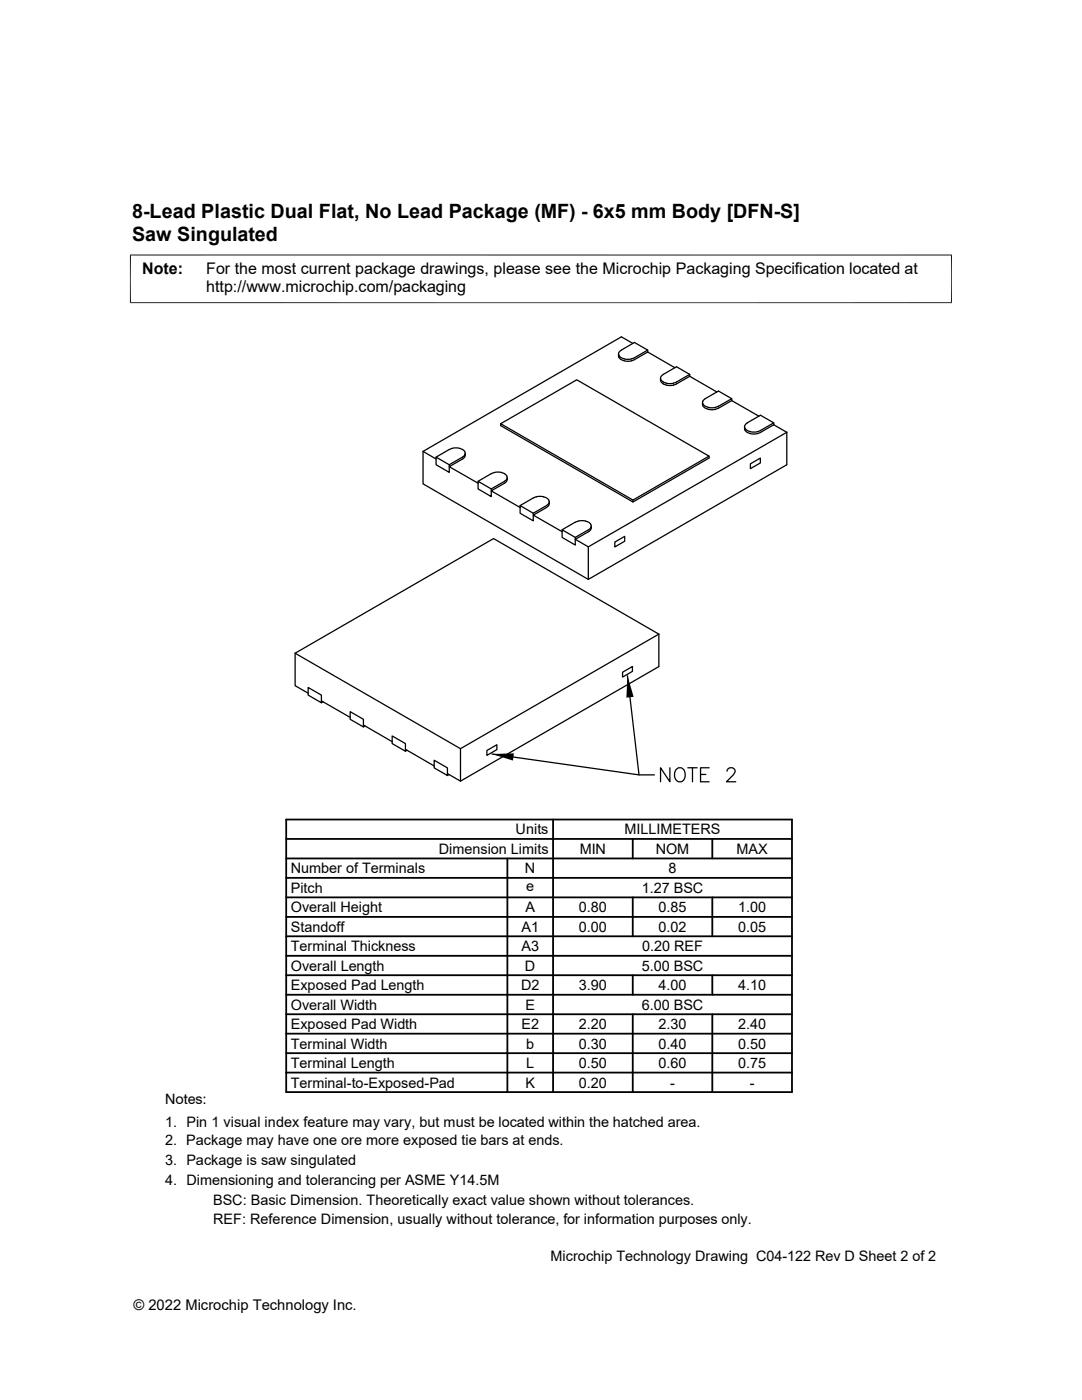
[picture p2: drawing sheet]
<svg xmlns="http://www.w3.org/2000/svg" width="216mm" height="279mm" viewBox="0 0 216 279" stroke-linecap="round" stroke-linejoin="round" font-family="sans-serif">
<defs><g id="words">
<g font-size="3.9">
<text x="26.4" y="43.5">8-Lead Plastic Dual Flat, No Lead Package (MF) - 6x5 mm Body [DFN-S]</text>
<text x="26.4" y="48.1">Saw Singulated</text>
</g>
<g font-size="3.2">
<text x="28.4" y="54.7">Note:</text>
<text x="41.1" y="58.3">http://www.microchip.com/packaging</text>
<text x="41.1" y="54.7">For the most current package drawings, please see the Microchip Packaging Specification located at</text>
</g>
<g font-size="2.9">
<text x="102.9" y="166.5">Units</text>
<text x="124.6" y="166.5">MILLIMETERS</text>
<text x="87.6" y="170.4">Dimension Limits</text>
<text x="115.7" y="170.4">MIN</text>
<text x="130.8" y="170.4">NOM</text>
<text x="147" y="170.4">MAX</text>
<text x="58" y="174.3">Number of Terminals</text>
<text x="58" y="178.2">Pitch</text>
<text x="104.8" y="174.3">N</text>
<text x="105" y="177.9">e</text>
<text x="128" y="178.2">1.27 BSC</text>
<text x="133.4" y="174.3">8</text>
<text x="58" y="182.1">Overall Height</text>
<text x="58" y="185.9">Standoff</text>
<text x="104.1" y="185.9">A1</text>
<text x="104.8" y="182.1">A</text>
<text x="115.5" y="182.1">0.80</text>
<text x="115.5" y="185.9">0.00</text>
<text x="131.4" y="182.1">0.85</text>
<text x="131.4" y="185.9">0.02</text>
<text x="147.3" y="182.1">1.00</text>
<text x="147.3" y="185.9">0.05</text>
<text x="58" y="189.8">Terminal Thickness</text>
<text x="104.1" y="189.8">A3</text>
<text x="128.1" y="189.8">0.20 REF</text>
<text x="58" y="193.7">Overall Length</text>
<text x="58" y="197.6">Exposed Pad Length</text>
<text x="104" y="197.6">D2</text>
<text x="104.8" y="193.7">D</text>
<text x="115.5" y="197.6">3.90</text>
<text x="128" y="193.7">5.00 BSC</text>
<text x="131.4" y="197.6">4.00</text>
<text x="147.3" y="197.6">4.10</text>
<text x="58" y="201.5">Overall Width</text>
<text x="104.8" y="201.5">E</text>
<text x="128" y="201.5">6.00 BSC</text>
<text x="58" y="209.3">Terminal Width</text>
<text x="58" y="205.4">Exposed Pad Width</text>
<text x="104" y="205.4">E2</text>
<text x="105" y="209.3">b</text>
<text x="115.5" y="205.4">2.20</text>
<text x="115.5" y="209.3">0.30</text>
<text x="131.4" y="209.3">0.40</text>
<text x="131.4" y="205.4">2.30</text>
<text x="147.3" y="205.4">2.40</text>
<text x="147.3" y="209.3">0.50</text>
<text x="58" y="213.1">Terminal Length</text>
<text x="105" y="213.1">L</text>
<text x="115.5" y="213.1">0.50</text>
<text x="131.4" y="213.1">0.60</text>
<text x="147.3" y="213.1">0.75</text>
<text x="32.9" y="220.4">Notes:</text>
<text x="58" y="217">Terminal-to-Exposed-Pad</text>
<text x="104.8" y="217">K</text>
<text x="115.5" y="217">0.20</text>
<text x="133.7" y="217">-</text>
<text x="149.6" y="217">-</text>
<text x="32.9" y="225">1. Pin 1 visual index feature may vary, but must be located within the hatched area.</text>
<text x="32.9" y="228.6">2. Package may have one ore more exposed tie bars at ends.</text>
<text x="32.9" y="232.6">3. Package is saw singulated</text>
<text x="32.9" y="236.6">4. Dimensioning and tolerancing per ASME Y14.5M</text>
<text x="42.5" y="244.3">REF: Reference Dimension, usually without tolerance, for information purposes only.</text>
<text x="42.5" y="240.6">BSC: Basic Dimension. Theoretically exact value shown without tolerances.</text>
<text x="109.9" y="251.7">Microchip Technology Drawing C04-122 Rev D Sheet 2 of 2</text>
<text x="26.6" y="261.3">© 2022 Microchip Technology Inc.</text>
</g>
</g></defs>
<g fill="none" stroke="#000" stroke-width=".25">
<path d="M123.4 70.6l.1 .7a1.34 1.34 0 0 0 1 .7M123.5 71l.3 .3 .7 .3M124.5 72h1.5M124.5 71.6h1.5M126.3 68.5l-2.3-1.3-39.6 22.9M129.2 70.3l-3.2 1.7M129.2 70.3v-.4l-2.6-1.6-2.8 1.7-.4 .4 .1 .6M129.2 70.3l5.5 3.1M129.2 69.9l-3.2 1.7M131.8 75.5v.5l.2 .3 .9 .5M132.9 76.9h1.5M137.6 75.1l-3.2 1.7"/>
<path d="M137.6 74.7l-2.6 1.5a2.35 2.35 0 0 1-3.2-.6l.1-.4 .3-.4 2.8-1.6 2.6 1.5v.4M137.6 75.1l5.4 3.1M146 79.9l-2.6 1.5a2.38 2.38 0 0 1-3.2-.6v-.5M146 79.6l-2.6 1.5M146 79.9v-.3l-2.6-1.6-2.7 1.6a.84 .84 0 0 0-.5 .9 .84 .84 0 0 0 .8 .7l.3 .1M146 79.9l5.4 3.2M84.4 90.1l2.6 1.5M87 91.2l2.6 1.6v1.5l-2.6-1.5zM92.3 91.2l-2.7 1.6M92.3 91.2a.85 .85 0 0 0 .5-.9 .85 .85 0 0 0-.8-.7 2.82 2.82 0 0 0-2.3 .1l-2.7 1.5M92.8 90.5v.5l-.4 .5-2.8 1.6 5.8 3.3M95.4 96.1l2.6 1.5v1.5l-2.6-1.5z"/>
<path d="M98.6 94.3l-3.2 1.8M98.6 94.3h1.5M99.9 84.6l15.2-8.8 26.4 15.2-15.2 8.8-26.4-15.2v.3l26.4 15.3 15.2-8.8v-.4M100.1 94.3l.7 .3 .3 .3M100.7 96.1l-2.7 1.5M101.1 94.9l.1 .3-.1 .5M101.1 96l-.4 .4-2.7 1.6 5.8 3.3M101.1 95.7l-.4 .3M101.2 95.3l-.1 .7M107 99.2l-3.2 1.7M107 99.1h1.5M108.5 99.2l.7 .2 .3 .4"/>
<path d="M109.5 99.8l.1 .2-.1 .5M126.3 99.8v.4M141.3 81.3h1.5M143.4 81.1l-.6 .2M148.6 85.2v.6a1.34 1.34 0 0 0 1.1 .7M149.7 86.5h1.5M149.7 92.6l2-1.2v1l-2 1.1zM154.4 84.8l-3.2 1.7M154.4 84.8v-.4l-2.7-1.5-2.7 1.6-.4 .5 .1 .5M154.4 84.4l-2.7 1.5a2.51 2.51 0 0 1-3-.4M154.4 84.8l2.6 1.5M157 86.3v6.5l-39.6 22.8-33-19v-6.5"/>
<path d="M157 86.3l-39.6 22.8M103.8 100.9l2.6 1.5v1.5l-2.6-1.5zM109.1 100.9l-2.7 1.5M109.5 100.9l-.4 .4-2.7 1.5 5.8 3.3M109.5 100.5l-.4 .4M109.6 100.1l-.1 .8M112.2 105.7l2.6 1.6v1.5l-2.6-1.5zM117.4 109.1v6.5M117.8 104.6l.2 .3-.2 .4M117.9 105.7l-.3 .3-2.8 1.6 2.6 1.5M117.9 105.3l-.3 .4-2.8 1.6M117.9 104.6a2.51 2.51 0 0 0-3.1-.4l-2.6 1.5"/>
<path d="M118 105l-.2 .7M122.7 108.2l2-1.2v1l-2 1.2zM58.9 130.4l33 19M58.9 130.4v6.4l2.6 1.5M61.5 137.2l2.6 1.5v1.6l-2.6-1.6zM64.1 139.9l5.8 3.3M124.2 134.2l2-1.2v1l-2 1.1zM125.2 134.9l2.3 19.7M131.5 126.6v6.4l-39.6 22.9-2.6-1.5M131.5 126.6l-33-19.1-39.6 22.9M131.5 126.6l-39.6 22.8M64.5 140.1l-.4 .2"/>
<path d="M69.9 142l2.6 1.6v1.5l-2.6-1.5zM72.5 144.7l5.8 3.3M72.8 144.9l-.3 .2M78.3 146.9l2.6 1.5v1.5l-2.6-1.5zM80.9 149.5l5.7 3.4M81.2 149.7l-.3 .2M86.6 151.7l2.7 1.5v1.6l-2.7-1.6zM89.6 154.6l-.3 .2M91.9 149.4v6.5M97.2 149.8l1.9-1.2v1l-1.9 1.1zM98.1 150.5l29.4 4.1h3.1M133.7 153.2v2.8l-1.9-2.8v2.8"/>
<path d="M134.9 153.6a1.02 1.02 0 0 1 1.2-.3 1.02 1.02 0 0 1 .6 1 1.22 1.22 0 0 1-.2 1.3 1.22 1.22 0 0 1-1.4 .3 1.73 1.73 0 0 1-.2-2.3zM137.2 153.2h1.9M138.2 153.2v2.8M139.8 154.6h1M141.5 153.2h-1.7v2.8h1.7M145.1 153.9l.3-.5 .8-.2a.71 .71 0 0 1 .3 1.1l-1.6 1.7h1.9"/>
</g>
<path d="M125.2 134.9l1.2 4.2-1.4 .1zM98.1 150.5l4.5-.2-.3 1.5z" fill="#000"/>
<g fill="none" stroke="#000" stroke-width=".36">
<path d="M57.1 179.1h100.9M57.1 175.2h100.9M57.1 171.3h100.9M57.1 167.4h100.9M57.1 163.6h100.9v54.4h-100.9zM101.2 171.3v46.7M110.4 163.6v54.4M126.3 167.4v3.9M126.3 179.1v7.8M142.1 167.4v3.9M142.1 179.1v7.8M57.1 183h100.9"/>
<path d="M57.1 194.6h100.9M57.1 190.8h100.9M57.1 186.9h100.9M57.1 198.5h100.9M126.3 194.6v3.9M142.1 194.6v3.9M57.1 210.2h100.9M57.1 202.4h100.9M57.1 206.3h100.9M57.1 214.1h100.9M126.3 202.4v15.6M142.1 202.4v15.6"/>
</g>
<path d="M26 50.8v9.7M189.9 50.8v9.7M189.9 50.9h-164M25.9 60.4h164" fill="none" stroke="#000" stroke-width=".2"/>
<use href="#words"/>
</svg>
